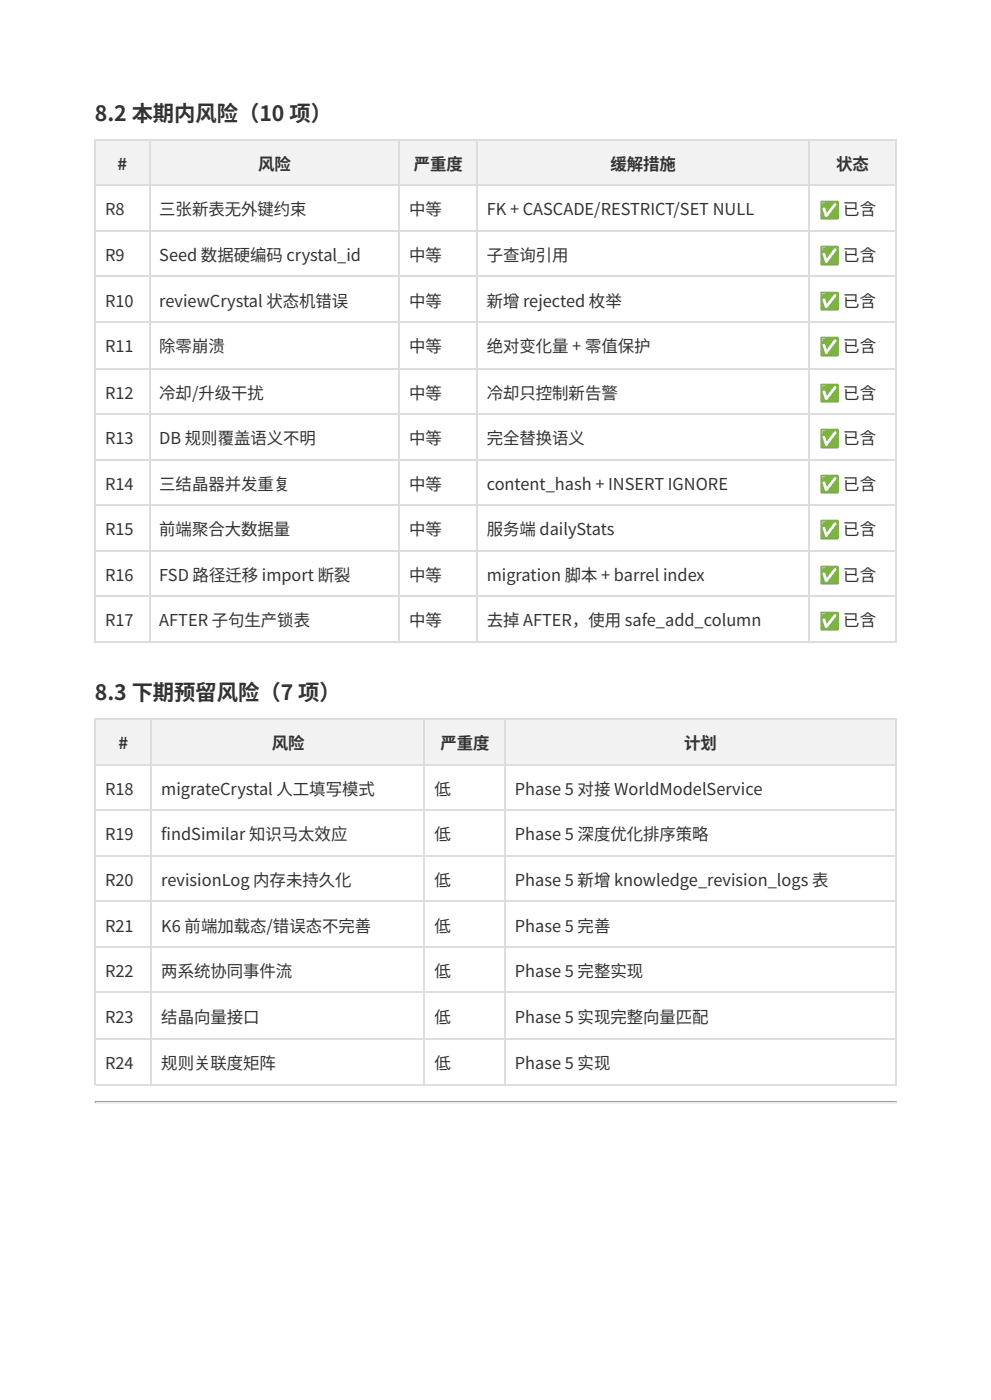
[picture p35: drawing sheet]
<svg xmlns="http://www.w3.org/2000/svg" width="210mm" height="297mm" viewBox="0 0 210 297" stroke-linecap="round" stroke-linejoin="round" font-family="sans-serif">
<defs><g id="words">
<g font-size="4.5" fill="#333">
<text x="20.1" y="25.7">8.2 本期内风险（10 项）</text>
<text x="20.1" y="148.6">8.3 下期预留风险（7 项）</text>
</g>
<g font-size="3.5" fill="#333">
<text x="24.9" y="36">#</text>
<text x="54.8" y="36">风险</text>
<text x="87.8" y="36">严重度</text>
<text x="129.5" y="36">缓解措施</text>
<text x="177.4" y="36">状态</text>
<text x="22.3" y="45.7">R8</text>
<text x="33.8" y="45.7">三张新表无外键约束</text>
<text x="86.8" y="45.7">中等</text>
<text x="103.2" y="45.7">FK + CASCADE/RESTRICT/SET NULL</text>
<text x="173.8" y="45.7">✅ 已含</text>
<text x="22.3" y="55.4">R9</text>
<text x="33.8" y="55.4">Seed 数据硬编码 crystal_id</text>
<text x="86.8" y="55.4">中等</text>
<text x="103.2" y="55.4">子查询引用</text>
<text x="173.8" y="55.4">✅ 已含</text>
<text x="22.3" y="65">R10</text>
<text x="33.8" y="65">reviewCrystal 状态机错误</text>
<text x="86.8" y="65">中等</text>
<text x="103.2" y="65">新增 rejected 枚举</text>
<text x="173.8" y="65">✅ 已含</text>
<text x="22.3" y="74.7">R11</text>
<text x="33.8" y="74.7">除零崩溃</text>
<text x="86.8" y="74.7">中等</text>
<text x="103.2" y="74.7">绝对变化量 + 零值保护</text>
<text x="173.8" y="74.7">✅ 已含</text>
<text x="22.3" y="84.6">R12</text>
<text x="33.8" y="84.6">冷却/升级干扰</text>
<text x="86.8" y="84.6">中等</text>
<text x="103.2" y="84.6">冷却只控制新告警</text>
<text x="173.8" y="84.6">✅ 已含</text>
<text x="22.3" y="94.3">R13</text>
<text x="33.8" y="94.3">DB 规则覆盖语义不明</text>
<text x="86.8" y="94.3">中等</text>
<text x="103.2" y="94.3">完全替换语义</text>
<text x="173.8" y="94.3">✅ 已含</text>
<text x="22.3" y="103.9">R14</text>
<text x="33.8" y="103.9">三结晶器并发重复</text>
<text x="86.8" y="103.9">中等</text>
<text x="103.2" y="103.9">content_hash + INSERT IGNORE</text>
<text x="173.8" y="103.9">✅ 已含</text>
<text x="22.3" y="113.6">R15</text>
<text x="33.8" y="113.6">前端聚合大数据量</text>
<text x="86.8" y="113.6">中等</text>
<text x="103.2" y="113.6">服务端 dailyStats</text>
<text x="173.8" y="113.6">✅ 已含</text>
<text x="22.3" y="123.2">R16</text>
<text x="33.8" y="123.2">FSD 路径迁移 import 断裂</text>
<text x="86.8" y="123.2">中等</text>
<text x="103.2" y="123.2">migration 脚本 + barrel index</text>
<text x="173.8" y="123.2">✅ 已含</text>
<text x="22.3" y="132.9">R17</text>
<text x="33.8" y="132.9">AFTER 子句生产锁表</text>
<text x="86.8" y="132.9">中等</text>
<text x="103.2" y="132.9">去掉 AFTER，使用 safe_add_column</text>
<text x="173.8" y="132.9">✅ 已含</text>
<text x="25.2" y="159">#</text>
<text x="57.7" y="159">风险</text>
<text x="93.4" y="159">严重度</text>
<text x="145.1" y="159">计划</text>
<text x="22.3" y="168.6">R18</text>
<text x="34.2" y="168.6">migrateCrystal 人工填写模式</text>
<text x="92.2" y="168.6">低</text>
<text x="109.2" y="168.6">Phase 5 对接 WorldModelService</text>
<text x="22.3" y="178.3">R19</text>
<text x="34.2" y="178.3">fi ndSimilar 知识马太效应</text>
<text x="92.2" y="178.3">低</text>
<text x="109.2" y="178.3">Phase 5 深度优化排序策略</text>
<text x="22.3" y="188">R20</text>
<text x="34.2" y="188">revisionLog 内存未持久化</text>
<text x="92.2" y="188">低</text>
<text x="109.2" y="188">Phase 5 新增 knowledge_revision_logs 表</text>
<text x="22.3" y="197.6">R21</text>
<text x="34.2" y="197.6">K6 前端加载态/错误态不完善</text>
<text x="92.2" y="197.6">低</text>
<text x="109.2" y="197.6">Phase 5 完善</text>
<text x="22.3" y="207.3">R22</text>
<text x="34.2" y="207.3">两系统协同事件流</text>
<text x="92.2" y="207.3">低</text>
<text x="109.2" y="207.3">Phase 5 完整实现</text>
<text x="22.3" y="216.9">R23</text>
<text x="34.2" y="216.9">结晶向量接口</text>
<text x="92.2" y="216.9">低</text>
<text x="109.2" y="216.9">Phase 5 实现完整向量匹配</text>
<text x="22.3" y="226.8">R24</text>
<text x="34.2" y="226.8">规则关联度矩阵</text>
<text x="92.2" y="226.8">低</text>
<text x="109.2" y="226.8">Phase 5 实现</text>
</g>
</g></defs>
<g fill="#f2f2f2">
<path d="M20.3 29.8h11.4v9.6h-11.4z"/>
<path d="M31.7 29.8h53.1v9.6h-53.1z"/>
<path d="M84.8 29.8h16.5v9.6h-16.5z"/>
<path d="M101.3 29.8h70.5v9.6h-70.5z"/>
<path d="M171.8 29.8h18.3v9.6h-18.3z"/>
</g>
<g fill="none" stroke="#ddd" stroke-width=".24">
<path d="M20.1 29.6h170M20.1 39.3h170M20.2 29.5v106.8M31.8 29.5v106.8M84.7 29.5v106.8M101.1 29.5v106.8M171.7 29.5v106.8M190 29.5v106.8M20.1 49h170M20.1 58.6h170M20.1 68.3h170M20.1 78.2h170"/>
<path d="M20.1 87.9h170M20.1 97.5h170M20.1 107.2h170M20.1 116.8h170M20.1 126.5h170M20.1 136.2h170"/>
</g>
<g fill="#f2f2f2">
<path d="M20.3 152.7h11.9v9.7h-11.9z"/>
<path d="M32.2 152.7h57.9v9.7h-57.9z"/>
<path d="M90.1 152.7h17.2v9.7h-17.2z"/>
<path d="M107.3 152.7h82.8v9.7h-82.8z"/>
</g>
<g fill="none" stroke="#ddd" stroke-width=".24">
<path d="M20.1 152.6h170M20.2 152.5v77.7M32.1 152.5v77.7M90 152.5v77.7M107.2 152.5v77.7M190 152.5v77.7M20.1 162.2h170M20.1 171.9h170M20.1 181.6h170M20.1 191.2h170M20.1 200.9h170M20.1 210.5h170"/>
<path d="M20.1 220.4h170M20.1 230.1h170"/>
</g>
<path d="M20.1 233.7h170" fill="none" stroke="#9a9a9a" stroke-width=".24"/>
<path d="M20.1 234h170" fill="none" stroke="#eee" stroke-width=".24"/>
<path d="M189.9 233.8l.2-.2v.5h-.2z" fill="#eee"/>
<path d="M20.1 233.6h.2v.2l-.2 .3z" fill="#9a9a9a"/>
<use href="#words"/>
</svg>
